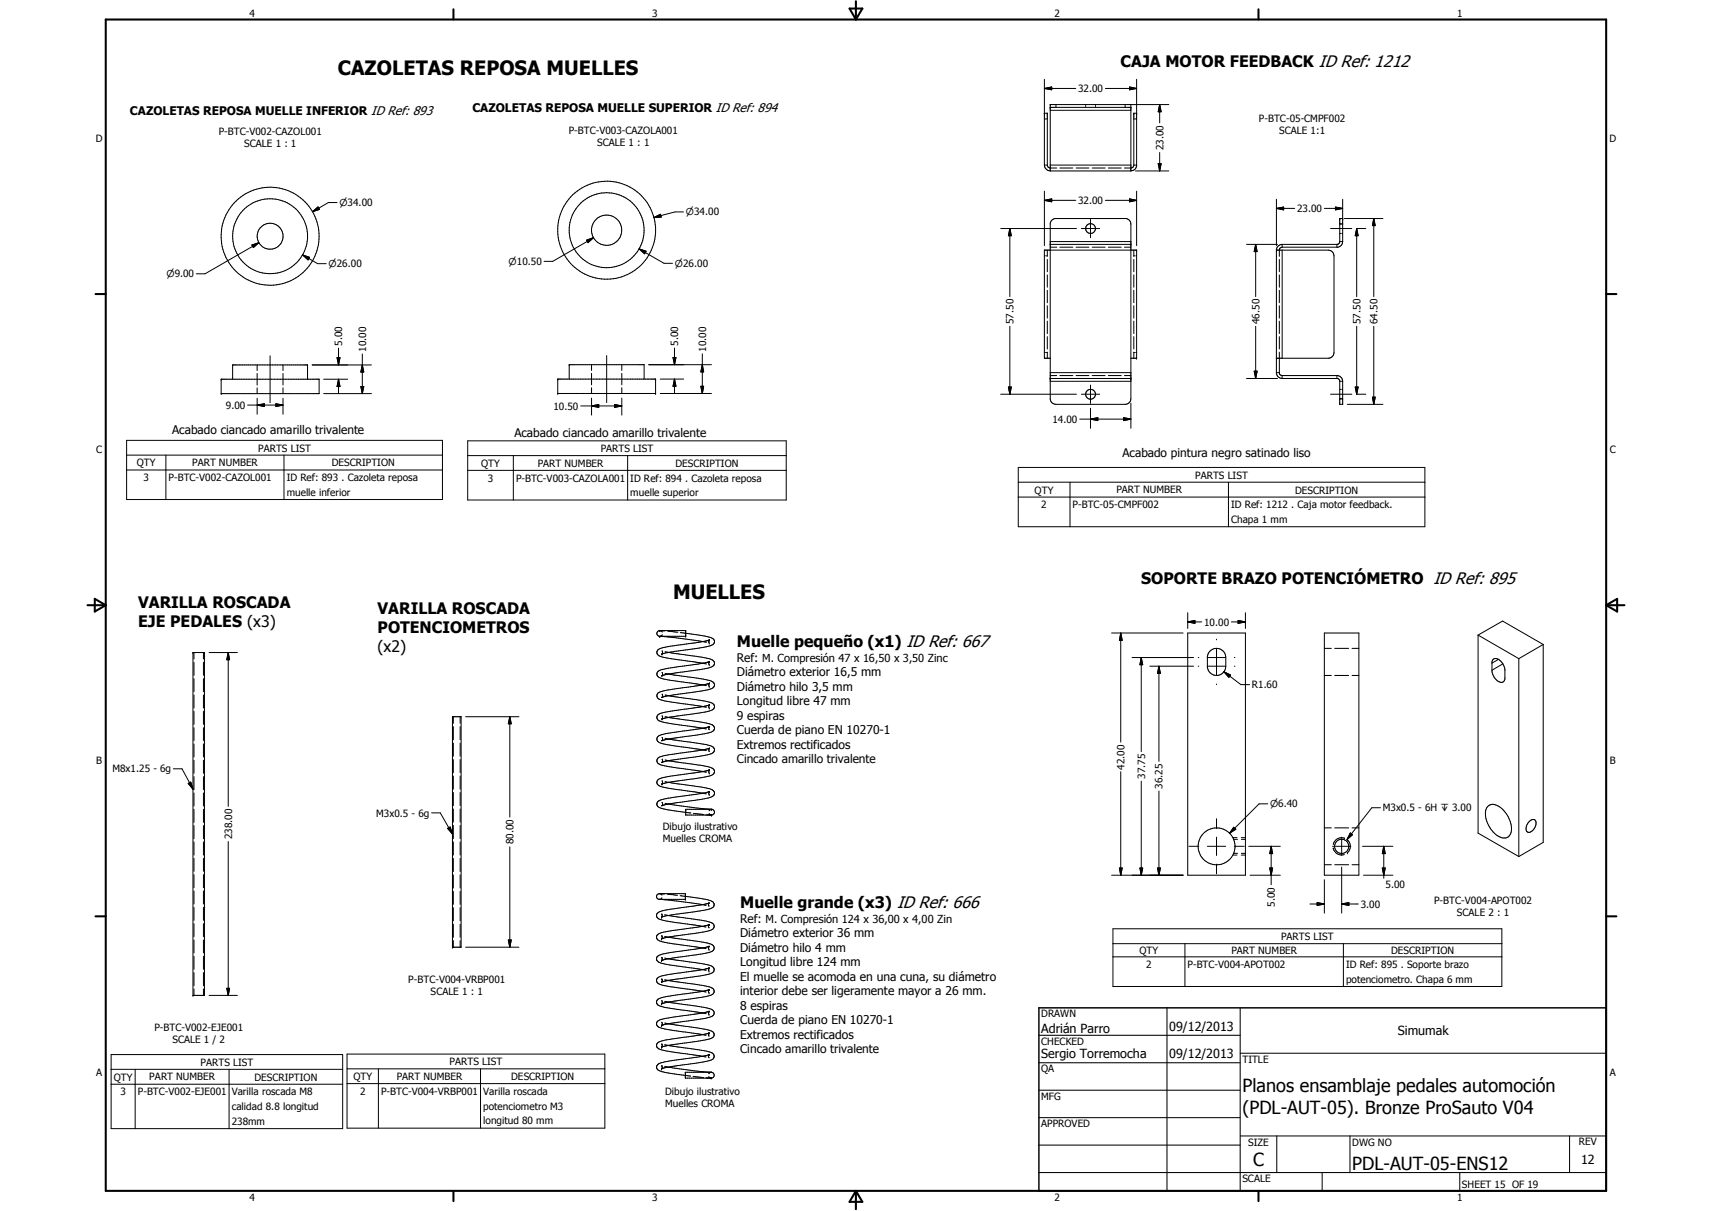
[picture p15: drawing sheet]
<svg xmlns="http://www.w3.org/2000/svg" width="594mm" height="420mm" viewBox="0 0 594 420" stroke-linecap="round" stroke-linejoin="round" font-family="sans-serif">
<defs><g id="words">
<g font-size="6.9">
<text x="117.3" y="26">CAZOLETAS REPOSA MUELLES</text>
<text x="233.5" y="207.7">MUELLES</text>
</g>
<g font-size="6.3">
<text x="431.1" y="379">Planos ensamblaje pedales automoción</text>
<text x="431.1" y="386.5">(PDL-AUT-05). Bronze ProSauto V04</text>
<text x="434.8" y="404.7">C</text>
<text x="469.2" y="406">PDL-AUT-05-ENS12</text>
</g>
<g font-size="5.5">
<text x="388.9" y="23.4">CAJA MOTOR FEEDBACK ID Ref: 1212</text>
<text x="396" y="202.8">SOPORTE BRAZO POTENCIÓMETRO ID Ref: 895</text>
<text x="47.9" y="210.9">VARILLA ROSCADA</text>
<text x="131" y="213.1">VARILLA ROSCADA</text>
<text x="47.9" y="217.5">EJE PEDALES (x3)</text>
<text x="131" y="219.8">POTENCIOMETROS</text>
<text x="131" y="226.4">(x2)</text>
<text x="255.7" y="224.3">Muelle pequeño (x1) ID Ref: 667</text>
<text x="256.8" y="314.9">Muelle grande (x3) ID Ref: 666</text>
</g>
<g font-size="4.4">
<text x="361.3" y="358.4">Adrián Parro</text>
<text x="405.7" y="357.7">09/12/2013</text>
<text x="485" y="359.2">Simumak</text>
<text x="361.3" y="367.1">Sergio Torremocha</text>
<text x="405.7" y="367.2">09/12/2013</text>
<text x="548.6" y="404">12</text>
</g>
<g font-size="4.2">
<text x="255.7" y="234.7">Diámetro exterior 16,5 mm</text>
<text x="255.7" y="239.7">Diámetro hilo 3,5 mm</text>
<text x="255.7" y="244.7">Longitud libre 47 mm</text>
<text x="255.7" y="249.7">9 espiras</text>
<text x="255.7" y="254.7">Cuerda de piano EN 10270-1</text>
<text x="255.7" y="259.8">Extremos rectificados</text>
<text x="256.8" y="325.2">Diámetro exterior 36 mm</text>
<text x="256.8" y="330.2">Diámetro hilo 4 mm</text>
<text x="256.8" y="335.3">Longitud libre 124 mm</text>
<text x="256.8" y="340.3">El muelle se acomoda en una cuna, su diámetro</text>
<text x="256.8" y="345.3">interior debe ser ligeramente mayor a 26 mm.</text>
<text x="256.8" y="350.3">8 espiras</text>
<text x="256.8" y="355.3">Cuerda de piano EN 10270-1</text>
<text x="256.8" y="360.3">Extremos rectificados</text>
</g>
<g font-size="4.1">
<text x="45.1" y="40">CAZOLETAS REPOSA MUELLE INFERIOR ID Ref: 893</text>
<text x="163.9" y="39">CAZOLETAS REPOSA MUELLE SUPERIOR ID Ref: 894</text>
<text x="59.7" y="150.6">Acabado ciancado amarillo trivalente</text>
<text x="178.5" y="151.7">Acabado ciancado amarillo trivalente</text>
<text x="389.5" y="158.7">Acabado pintura negro satinado liso</text>
<text x="255.7" y="229.7">Ref: M. Compresión 47 x 16,50 x 3,50 Zinc</text>
<text x="255.7" y="264.7">Cincado amarillo trivalente</text>
<text x="256.8" y="320.3">Ref: M. Compresión 124 x 36,00 x 4,00 Zin</text>
<text x="256.8" y="365.3">Cincado amarillo trivalente</text>
</g>
<g font-size="3.5">
<text x="86.6" y="5.8">4</text>
<text x="226.3" y="5.8">3</text>
<text x="365.9" y="5.8">2</text>
<text x="505.6" y="5.8">1</text>
<text x="374.1" y="32">32.00</text>
<text x="75.9" y="46.7">P-BTC-V002-CAZOL001</text>
<text x="197.4" y="46.5">P-BTC-V003-CAZOLA001</text>
<text x="436.9" y="42.2">P-BTC-05-CMPF002</text>
<text x="443.9" y="46.4">SCALE 1:1</text>
<text x="33.3" y="49.4">D</text>
<text x="84.7" y="50.9">SCALE 1 : 1</text>
<text x="207.2" y="50.7">SCALE 1 : 1</text>
<text x="403.7" y="52.2" transform="rotate(-90 403.7 52.2)">23.00</text>
<text x="558.5" y="49.4">D</text>
<text x="374.1" y="70.8">32.00</text>
<text x="450.1" y="73.6">23.00</text>
<text x="351.7" y="112.4" transform="rotate(-90 351.7 112.4)">57.50</text>
<text x="437" y="112.4" transform="rotate(-90 437 112.4)">46.50</text>
<text x="472.1" y="112.4" transform="rotate(-90 472.1 112.4)">57.50</text>
<text x="478" y="112.4" transform="rotate(-90 478 112.4)">64.50</text>
<text x="235.4" y="120" transform="rotate(-90 235.4 120)">5.00</text>
<text x="118.8" y="120" transform="rotate(-90 118.8 120)">5.00</text>
<text x="127" y="122" transform="rotate(-90 127 122)">10.00</text>
<text x="245" y="122" transform="rotate(-90 245 122)">10.00</text>
<text x="78.4" y="141.9">9.00</text>
<text x="192.1" y="142.2">10.50</text>
<text x="365.2" y="146.7">14.00</text>
<text x="33.4" y="157.3">C</text>
<text x="47.5" y="161.8">QTY</text>
<text x="66.7" y="161.8">PART NUMBER</text>
<text x="89.6" y="156.7">PARTS LIST</text>
<text x="115.1" y="161.8">DESCRIPTION</text>
<text x="167" y="162">QTY</text>
<text x="186.6" y="161.9">PART NUMBER</text>
<text x="208.4" y="156.8">PARTS LIST</text>
<text x="234.4" y="162">DESCRIPTION</text>
<text x="558.6" y="157.3">C</text>
<text x="49.8" y="167">3</text>
<text x="58.5" y="167">P-BTC-V002-CAZOL001</text>
<text x="99.5" y="167">ID Ref: 893 . Cazoleta reposa</text>
<text x="169.3" y="167.1">3</text>
<text x="179.1" y="167.1">P-BTC-V003-CAZOLA001</text>
<text x="218.7" y="167.1">ID Ref: 894 . Cazoleta reposa</text>
<text x="414.7" y="166.1">PARTS LIST</text>
<text x="99.5" y="172.1">muelle inferior</text>
<text x="218.7" y="172.3">muelle superior</text>
<text x="359" y="171.2">QTY</text>
<text x="387.4" y="171.2">PART NUMBER</text>
<text x="449.4" y="171.2">DESCRIPTION</text>
<text x="361.4" y="176.4">2</text>
<text x="372.2" y="176.4">P-BTC-05-CMPF002</text>
<text x="427.2" y="176.4">ID Ref: 1212 . Caja motor feedback.</text>
<text x="427.2" y="181.5">Chapa 1 mm</text>
<text x="417.8" y="217">10.00</text>
<text x="434.4" y="238.8">R1.60</text>
<text x="33.4" y="265.2">B</text>
<text x="39" y="268">M8x1.25 - 6g</text>
<text x="390.2" y="267" transform="rotate(-90 390.2 267)">42.00</text>
<text x="558.6" y="265.2">B</text>
<text x="397.3" y="270.2" transform="rotate(-90 397.3 270.2)">37.75</text>
<text x="403.4" y="273.6" transform="rotate(-90 403.4 273.6)">36.25</text>
<text x="479.8" y="281.5">M3x0.5 - 6H x 3.00</text>
<text x="130.5" y="283.3">M3x0.5 - 6g</text>
<text x="230" y="288">Dibujo ilustrativo</text>
<text x="80.5" y="291.2" transform="rotate(-90 80.5 291.2)">238.00</text>
<text x="178.2" y="293" transform="rotate(-90 178.2 293)">80.00</text>
<text x="230" y="292.2">Muelles CROMA</text>
<text x="480.8" y="308.1">5.00</text>
<text x="442.4" y="314.5" transform="rotate(-90 442.4 314.5)">5.00</text>
<text x="472.2" y="314.9">3.00</text>
<text x="497.7" y="313.5">P-BTC-V004-APOT002</text>
<text x="505.6" y="317.7">SCALE 2 : 1</text>
<text x="444.5" y="326.1">PARTS LIST</text>
<text x="395.4" y="331">QTY</text>
<text x="397.8" y="335.9">2</text>
<text x="412.1" y="335.9">P-BTC-V004-APOT002</text>
<text x="427.3" y="331">PART NUMBER</text>
<text x="467.1" y="335.9">ID Ref: 895 . Soporte brazo</text>
<text x="482.7" y="331">DESCRIPTION</text>
<text x="141.7" y="341">P-BTC-V004-VRBP001</text>
<text x="467.1" y="341">potenciometro. Chapa 6 mm</text>
<text x="149.4" y="345.1">SCALE 1 : 1</text>
<text x="361.3" y="353">DRAWN</text>
<text x="53.6" y="357.7">P-BTC-V002-EJE001</text>
<text x="59.9" y="361.9">SCALE 1 / 2</text>
<text x="361.3" y="362.5">CHECKED</text>
<text x="69.6" y="369.8">PARTS LIST</text>
<text x="156" y="369.6">PARTS LIST</text>
<text x="431.1" y="368.7">TITLE</text>
<text x="33.4" y="373.2">A</text>
<text x="39.5" y="374.9">QTY</text>
<text x="51.8" y="374.9">PART NUMBER</text>
<text x="88.3" y="374.9">DESCRIPTION</text>
<text x="122.6" y="374.7">QTY</text>
<text x="137.7" y="374.7">PART NUMBER</text>
<text x="177.4" y="374.7">DESCRIPTION</text>
<text x="361.3" y="372.1">QA</text>
<text x="558.6" y="373.2">A</text>
<text x="41.8" y="380">3</text>
<text x="47.8" y="380">P-BTC-V002-EJE001</text>
<text x="80.4" y="380.1">Varilla roscada M8</text>
<text x="125" y="379.9">2</text>
<text x="132.2" y="379.9">P-BTC-V004-VRBP001</text>
<text x="167.7" y="379.9">Varilla roscada</text>
<text x="230.8" y="379.9">Dibujo ilustrativo</text>
<text x="361.3" y="381.6">MFG</text>
<text x="80.4" y="385.2">calidad 8.8 longitud</text>
<text x="167.7" y="385">potenciometro M3</text>
<text x="230.8" y="384">Muelles CROMA</text>
<text x="80.4" y="390.3">238mm</text>
<text x="167.7" y="390.1">longitud 80 mm</text>
<text x="361.3" y="391.1">APPROVED</text>
<text x="433.1" y="397.5">SIZE</text>
<text x="469.2" y="397.5">DWG NO</text>
<text x="547.9" y="397.4">REV</text>
<text x="431.1" y="410.2">SCALE</text>
<text x="507.3" y="412.3">SHEET 15 OF 19</text>
<text x="86.6" y="416.7">4</text>
<text x="226.3" y="416.7">3</text>
<text x="365.9" y="416.7">2</text>
<text x="505.6" y="416.7">1</text>
</g>
<g font-size="3.3">
<text x="117.8" y="71.5">n34.00</text>
<text x="238" y="74.8">n34.00</text>
<text x="114" y="92.8">n26.00</text>
<text x="176.5" y="91.9">n10.50</text>
<text x="234.2" y="92.6">n26.00</text>
<text x="57.8" y="96.3">n9.00</text>
<text x="440.7" y="280.1">n6.40</text>
</g>
</g></defs>
<g fill="none" stroke="#000" stroke-width=".35">
<path d="M362.4 30.7l2.5-.5v1zM362.4 27.5v29.8M362.4 39.3h1v18M362.4 30.7h10.9M364.4 37.3h28M364.4 38.3h28M366.4 36.3v1M376.7 36.3v.3M376.7 37v.3M380.1 36.3v.3M380.1 37v.3M383.6 30.7h10.8"/>
<path d="M390.4 36.3v1M392 30.2l2.4 .5-2.4 .5zM392.4 36.3v23M394.4 27.5v30.2a2.09 2.09 0 0 1-2 1.6M394.4 39.3h-1v18M402.4 36.3l.5 2.5h-1zM402.4 36.3v6.3M405.6 36.3h-41.2v23M362.4 41.3h1M362.4 57.3a2.16 2.16 0 0 0 2 2M362.4 57.3h1M363.4 57.3l.2 .6 .6 .4h2.5"/>
<path d="M364.4 57.3h28M364.4 59.3h28M367.8 58.3h4.5M373.4 58.3h4.5M379 58.3h4.5M384.6 58.3h4.5M393.4 41.3h1M393.4 57.3l-.2 .6-.6 .4h-2.4M393.4 57.3h1M394 59.3h11.6M401.9 56.8h1l-.5 2.5zM402.4 52.9v6.4"/>
<path d="M108.5 73.4l1.9-1.6 .5 .8zM117 70.3h-3l-5.5 3.1M226.9 75.5l2.3-1.2 .2 1zM237.2 73.5h-3l-7.3 2M347.3 79.3h26.2M350.4 79.3l.5 2.5h-1zM350.4 79.3v23.6M362.4 69.5l2.5-.5v1zM362.4 66.3v18.9M362.4 69.5h10.9M365.2 76.2l.9-.4h24.7a1.98 1.98 0 0 1 1.6 2v60.5a2 2 0 0 1-2 2h-24l-.6-.1-1.1-.9-.3-.7v-61.1zM375.2 79.3h6.4"/>
<path d="M378.4 76.1v6.4M383.6 69.5h10.8M392 69l2.4 .5-2.4 .5zM394.4 66.3v18.9M442.9 72.3l2.5-.5v1zM442.9 69.1v16.1M442.9 72.3h6.4M459.6 72.3h6.3M461.7 79.3h7.4M463.4 71.8l2.5 .5-2.5 .5zM464.9 77.8h1M464.9 77.6h.3"/>
<path d="M465.6 77.6h.3M465.9 75.8h-1v8.2l-.4 .6-.6 .2M465.9 69.1v14.7M466.5 75.8h13.4M470.7 79.3h3.3M470.8 79.3l.5 2.5h-1zM470.8 79.3v23.6M476.7 75.8l.5 2.5h-1zM476.7 75.8v27.1M87.4 85l2.4-.8-1.9 1.7zM89.8 84.2l-18.6 10.8h-3.1M105 88.4l2.4 .9-.5 .9z"/>
<path d="M105 88.4l5.2 3.1h3M203.6 83.3l2.3-.8-1.9 1.7zM205.9 82.5l-14.1 8.2h-3M221.8 86.4l2.4 .8-.5 .9zM221.8 86.4l8.6 5h3M362.4 88.8h.4M363.1 88.8h.3M363.4 86.8v2.1M363.4 90v4.3M363.4 95.4v4.3M364.4 84.8h28M364.4 83.8h28"/>
<path d="M364.4 85.8h2.3M367.8 85.8h4.5M373.4 85.8h4.5M379 85.8h4.5M384.6 85.8h4.5M390.2 85.8h2.2M393.4 88.8h.4M393.4 86.8v2.1M393.4 90v4.3M393.4 95.4v4.3M394.1 88.8h.3M432.6 84.8h10.7"/>
<path d="M435.7 84.8l.5 2.5h-1zM435.7 84.8v18.1M442.9 86.8h18a2 2 0 0 1 2 2v33.5a2 2 0 0 1-2 2h-18M443.9 90v4.3M443.9 95.4v4.3M444.9 84.8h19M444.9 84.8v1M444.9 86.8v37.5M444.9 84.8l-.7 .1a1.89 1.89 0 0 0-1.3 1.5v43.3a2.09 2.09 0 0 0 2 1.6M444.9 85.8l-.9 .6-.1 2.5M463.9 84.8v1M464.9 83.8h1"/>
<path d="M464.9 81h.3M465.6 81h.3M465.9 83.8l-.5 1.3-1.1 .7h-19.4M350.4 113.2v23.6M363.4 100.7v4.3M363.4 106.1v4.3M363.4 111.4v4.3M363.4 116.8v4.3M393.4 100.7v4.3M393.4 106.1v4.3M393.4 111.4v4.3M393.4 116.8v4.3"/>
<path d="M435.7 113.2v18.1M443.9 100.7v4.3M443.9 106.1v4.3M443.9 111.4v4.3M443.9 116.8v4.3M470.8 113.2v23.6M476.7 113.2v27.1M76.7 131.6h34v5h-34zM80.7 131.6v-5h26v5M89.2 126.6v2M89.2 129.6v4M89.2 134.6v2"/>
<path d="M89.2 138.2v5.5M93.7 123.4v16.3M98.2 126.6v2M98.2 129.6v4M98.2 134.6v2M98.2 138.2v5.5M108.3 126.6h20.6M112.3 131.6h8.3M112.3 136.6h16.6M117 124.1h1l-.5 2.5zM117.5 131.6l.5 2.5h-1zM117.5 120.8v5.8"/>
<path d="M117.5 131.6v5M125.2 134.1h1l-.5 2.5zM125.7 126.6l.5 2.5h-1zM125.7 122.8v13.8M193.5 131.5h34v5h-34zM197.5 131.5v-5h26v5M205.3 126.5v2M205.3 129.5v4M205.3 134.5v2M205.3 138.1v5.9M210.5 123.4v16.3M215.8 126.5v2"/>
<path d="M215.8 129.5v4M215.8 134.5v2M215.8 138.1v5.9M225.1 126.5h21.8M229.1 136.5h17.8M229.1 131.5h8.1M233.5 124h1.1l-.5 2.5zM234.1 131.5l.5 2.5h-1.1zM234.1 120.7v5.8M234.1 131.5v5M243.2 134h1l-.5 2.5zM243.7 126.5l.5 2.5h-1z"/>
<path d="M243.7 122.8v13.7M347.3 136.8h26.2M349.9 134.3h1l-.5 2.5zM362.4 122.3h.4M363.1 122.3h.3M363.4 122.2v2.1M364.4 124.3h-2v-37.5h32v37.5h-2M364.4 132.3h28M364.4 131.3h28M364.4 129.3h28M364.4 130.3h2.3M367.8 130.3h4.5"/>
<path d="M373.4 130.3h4.5M375.2 136.8h6.4M378.4 133.6v6.4M379 130.3h4.5M384.6 130.3h4.5M390.2 130.3h2.2M392.4 139.9v8.7M393.4 122.3h.4M393.4 122.2v2.1M394.1 122.3h.3M432.6 131.3h10.7M435.2 128.8h1l-.5 2.5z"/>
<path d="M442.9 129.3h1M443.9 122.2v7.3l.4 .6 .6 .2M444.9 131.3l19.4 .1 .6 .7v8.2h1v-8M444.9 130.3h19.4a1.98 1.98 0 0 1 1.6 2M444.9 130.3v1M461.7 136.8h7.4M463.9 130.3v1M464.9 138.5h.3M464.9 132.3h1M464.9 138.3h1M464.9 135.1h.3M465.6 138.5h.3"/>
<path d="M465.6 135.1h.3M470.3 134.3h1l-.5 2.5zM470.7 136.8h3.3M476.2 137.8h1l-.5 2.5zM43.9 152.8h109.6v20.5h-109.6zM43.9 157.9h109.6M57.6 157.9v15.4M85.9 140.5h12.3M89.2 140.5l2.5-.4v1zM95.8 140.1l2.4 .4-2.4 .6zM98.5 157.9v15.4M162.3 153h110.5v20.5h-110.5z"/>
<path d="M162.3 158.1h110.5M178.1 158.1v15.4M201.5 140.8h14.3M205.3 140.8l2.5-.5v1.1zM213.3 140.3l2.5 .5-2.5 .6zM217.8 158.1v15.4M374.7 145.4h17.7M378.4 145.4l2.6-.5v1zM378.4 141.6v7M389.9 144.9l2.5 .5-2.5 .5zM467.5 140.3h12.4M43.9 163.1h109.6"/>
<path d="M162.3 163.2h110.5M353.3 162.2h141.1v20.6h-141.1zM353.3 167.3h141.1M353.3 172.5h141.1M371.3 167.3v15.5M426.3 167.3v15.5M228.3 219l.6-.2h9v2h-9.2a1.01 1.01 0 0 1-.4-1.8zM228.9 218.8h.3M229.2 218.8l.6 .5M229.2 218.8h.2M230 218.8l.8 .1M231.6 218.9l3.6 .5"/>
<path d="M236.1 219.5h.1M236.2 219.5l.9 .1a40.6 40.6 0 0 1 10.3 2 1.45 1.45 0 0 1 .3 1.7 1.45 1.45 0 0 1-1.4 .8l-16.5 2.8M385.7 219.6h24.8M388.9 219.6l.5 2.6h-1zM388.9 219.6v37.9M412.2 215.8l2.4-.5v1zM412.2 212.6v5.5M412.2 219.6h20v84.1h-20zM412.2 215.8h4.8M427.3 215.8h4.9M429.6 215.3l2.6 .5-2.6 .5zM432.2 212.6v5.5"/>
<path d="M459.6 219.6h11.9v84.1h-11.9zM67 226.4h3.9v119h-3.9zM67.3 226.4v2.2M67.3 229.8v4.5M67.3 235.5v4.5M70.6 226.4v2.2M70.6 229.8v4.5M70.6 235.5v4.5M72.6 226.4h9.8M79.2 226.4l.5 2.5h-1zM79.2 226.4v53.4M229.3 220.8h.1"/>
<path d="M229.7 226.9h.1M229.7 234.4h.1M229.7 220.8l15.4 2M229.7 233.3l.2 .6-.2 .6M229.7 225.8l.2 .6-.1 .5M229.8 220.3l-.6 .5M229.8 226.9h-.1M229.8 226.9h.1M230.8 226.1l6.5 1a35.1 35.1 0 0 1 10 2 1.34 1.34 0 0 1 .5 1.5 1.34 1.34 0 0 1-1.2 .9l-3.4 .8-11.2 1.5M230.8 233.6l1.2 .2M232 233.8l-2.2 .6M232 233.8l6.7 1.1a25.5 25.5 0 0 1 8.8 1.8 1.46 1.46 0 0 1 .2 1.7 1.46 1.46 0 0 1-1.5 .7l-14.7 2.4-1.8 .5"/>
<path d="M243.9 230.1l-6.4 1a28.1 28.1 0 0 0-9.2 1.9 1.41 1.41 0 0 0-.2 1.5 1.41 1.41 0 0 0 1.3 .8l3.6 .8 12.1 1.8M243.9 230.1l1.2 .3M245.9 222.1h.1M246.1 237.1l-8.6 1.4a28.1 28.1 0 0 0-9.2 2 1.56 1.56 0 0 0-.1 1.7 1.56 1.56 0 0 0 1.6 .8l15.3 2.4M246.1 237.1v1.1M246.1 223.1l-.2-.8 .3-.3-7.9 1.4a37.2 37.2 0 0 0-9.8 1.9 1.42 1.42 0 0 0-.4 1.6 1.42 1.42 0 0 0 1.3 .9l2.9 .7 11.6 1.6M246.2 237l-.1 .1M246.2 237h.1M246.2 229.5l-2.3 .6M246.2 229.5h.1M246.2 229.5l-.3 .4 .2 .7M392.8 228.1h21.4"/>
<path d="M396 228.1l.5 2.5h-.9zM396 228.1v32.7M399 231.1h15.2M402.2 231.1l.5 2.5h-1zM402.2 231.1v33.1M415.8 231.1h.2M415.8 228.1h.2M419 231.1h6.3M419 228.1h6.3M422.1 221.8v.2M422.1 225v9.3M422.1 237.3v.2"/>
<path d="M424.7 233.1l2.3 1.1-.6 .8zM424.7 233.1l5.9 4.4h3M425.4 228.1v3M425.4 228.1a3.2 3.2 0 0 0-3-3.2 3.2 3.2 0 0 0-3.4 2.8v3.9a3.2 3.2 0 0 0 3.4 2.8 3.2 3.2 0 0 0 3-3.3M428.3 231.1h.2M428.3 228.1h.2M459.6 225h2.4M459.6 234.4h2.4M463.2 225h4.8M463.2 234.4h4.8M469.2 225h2.3M469.2 234.4h2.3"/>
<path d="M512.9 220.3v68.8l14.1 8.1M512.9 220.3l8.5-4.8 14.1 8.1M512.9 220.3l14.1 8.2M518 228.9a2.19 2.19 0 0 1 3.3 1.1l.9 1.9v3.6a1.47 1.47 0 0 1-1.1 1.3 1.47 1.47 0 0 1-1.6-.7l-1.1-1.2-.6-1.6-.1-3.6zM520 228.8l-2.3 1.3M521.5 230.3l-3.8 2.2M527 228.5v68.7M535.5 223.6v68.7l-8.5 4.9M535.5 223.6l-8.5 4.9M67.3 241.1v4.6M67.3 246.8v4.5M67.3 252.5v4.5"/>
<path d="M67.3 258.1v4.5M70.6 241.1v4.6M70.6 246.8v4.5M70.6 252.5v4.5M70.6 258.1v4.5M157 248.7h3v79.9h-3zM157.3 248.7v2.3M157.3 252.1v4.6M157.3 257.8v4.6M159.7 248.7v2.3M159.7 252.1v4.6M159.7 257.8v4.6"/>
<path d="M161.6 248.7h18.5M176.9 248.7l.5 2.4h-1zM176.9 248.7v34.8M229.7 241.9v.1M229.7 240.8l.2 .7-.2 .4M229.7 248.4l.2 .6-.1 .4M229.7 255.9l.2 .6-.1 .4M229.8 257h-.1M229.8 249.4l-.1 .1M230.8 241.1l7.9 1.3a23.8 23.8 0 0 1 8.8 1.9 1.46 1.46 0 0 1 .2 1.6 1.46 1.46 0 0 1-1.5 .8l-14.2 2.2M230.8 256.2l7.9 1.2a29.1 29.1 0 0 1 8.8 1.8 1.49 1.49 0 0 1 .2 1.7 1.49 1.49 0 0 1-1.5 .8l-16.4 2.8M230.8 248.7l1.2 .2"/>
<path d="M232 248.9l6 .9a30.7 30.7 0 0 1 9.5 2 1.46 1.46 0 0 1 .2 1.6 1.46 1.46 0 0 1-1.5 .8l-4.3 .8-8.8 1.2-3.3 .8M232 248.9l-2.2 .5M243.9 252.6l2.3-.5-.3 .3 .2 .8M243.9 252.6l-14.2 2.3a1.51 1.51 0 0 0-1.7 1.4 1.51 1.51 0 0 0 1.4 1.6l15.7 2.5M243.9 252.6l1.2 .3M246.1 259.6l-8.6 1.5a29.6 29.6 0 0 0-9.2 1.9 1.45 1.45 0 0 0-.2 1.6 1.45 1.45 0 0 0 1.3 .8l14.5 2.3M246.1 244.6l-7.8 1.4a29.7 29.7 0 0 0-10 2 1.42 1.42 0 0 0-.2 1.5 1.42 1.42 0 0 0 1.3 .9l4.2 .8 10.3 1.4M246.1 244.6v1.1M246.1 259.7v1M246.2 259.6h-.1M246.2 244.6h-.1M246.2 259.6h.1"/>
<path d="M246.2 244.6h.1M60.1 266.7h3.1l3.8 7.1M65.3 271.8l.9-.4 .8 2.4zM67.3 263.8v4.5M67.3 269.5v4.5M67.3 275.1v4.6M70.6 263.8v4.5M70.6 269.5v4.5M70.6 275.1v4.6M157.3 263.5v4.6M157.3 269.2v4.6M157.3 275v4.5"/>
<path d="M159.7 263.5v4.6M159.7 269.2v4.6M159.7 275v4.5M229.7 264.5h.1M229.7 279.5h.1M229.7 278.4l.2 .7-.2 .4M229.7 263.4l.2 .6-.1 .5M229.7 270.9l.2 .6-.1 .4M229.8 272h-.1M229.8 264.5h-.1M230.8 278.7l10.8 1.6 5 .5M230.8 263.7l7.9 1.2a25.5 25.5 0 0 1 8.8 1.9 1.49 1.49 0 0 1 .2 1.7 1.49 1.49 0 0 1-1.5 .7l-14.2 2.2"/>
<path d="M230.8 271.2l1.2 .2M232 271.4l5.3 .8a35.1 35.1 0 0 1 10 2 1.31 1.31 0 0 1 .6 1.5 1.31 1.31 0 0 1-1.3 .9l-3.4 .8-8.8 1.2-4.6 .9M232 271.4l-2.2 .6M243.9 267.7l-4.9 .7a41.3 41.3 0 0 0-10.5 2 1.42 1.42 0 0 0-.4 1.6 1.42 1.42 0 0 0 1.3 .9l15.7 2.6M243.9 267.7l1.2 .2M246.1 267.2l-2.2 .5M246.1 267.2v1M246.1 260.7h.1M246.2 274.6l-2.9 .7-10.2 1.4-3.8 .8a1.47 1.47 0 0 0-1.4 1.6 1.47 1.47 0 0 0 1.7 1.4l10.1 1.6M246.2 274.6h.1M246.2 267.1l-.1 .1M246.2 274.7l-.3 .3 .2 .7"/>
<path d="M246.2 267.1h.1M388.9 267.8v35.9M396 271v32.7M402.2 274.4v29.3M439.9 278.9h-3l-10.2 10.2M516.5 279.6a3.2 3.2 0 0 1 4.2 .6 9.2 9.2 0 0 1 3.5 8.9 2.64 2.64 0 0 1-4.3 1 9.2 9.2 0 0 1-4.1-9.6zM67.3 280.8v4.5M67.3 286.4v4.6M67.3 292.1v4.6M67.3 297.8v4.5M70.6 280.8v4.5M70.6 286.4v4.6"/>
<path d="M70.6 292.1v4.6M70.6 297.8v4.5M79.2 292v53.4M149.8 282h3l4.2 7.3M155.3 287.4l.9-.5 .8 2.4zM157.3 280.7v4.5M157.3 286.4v4.6M157.3 292.1v4.6M157.3 297.8v4.6M159.7 280.7v4.5M159.7 286.4v4.6M159.7 292.1v4.6"/>
<path d="M159.7 297.8v4.6M176.9 293.8v34.8M237.9 280.8h9.3a1.01 1.01 0 0 1 .7 1.1 1.01 1.01 0 0 1-1 .9h-9zM239.7 282.1h.1M240.6 282.2l3.6 .4M245.1 282.7l1.5 .1M246.1 282.3l.8 .5M246.7 280.8l-.6 .5M412.6 293.6h3.4M419 293.6h6.3M422.1 284.1v3.3M422.1 290.4v6.4"/>
<path d="M422.1 299.8v3.4M427.8 290.6h1.5M427.8 296.7h1.5M428.1 291.2h1.3M428.1 296.1h1.3M428.1 287l.7 .7-2.1 1.4zM428.3 293.6h3.4M430.7 290.6h1.5M430.7 296.7h1.5M430.8 291.2h1.4M430.8 296.1h1.4M433.3 293.6h11"/>
<path d="M441.1 293.6l.5 2.6h-1zM441.1 293.6v13.4M459.6 287.2h2.4M462.4 293.6h6.3M462.7 294.3h.1M462.7 294.3a2.95 2.95 0 0 0 3.8 2.2M463.2 287.2h4.8M465.6 290.4v6.4M466.5 290.8h.1M466.5 290.8a2.95 2.95 0 0 0-3.8 2.2M467.6 291.4h.1M467.6 295.9h.1"/>
<path d="M467.6 291.4a2.94 2.94 0 0 1 0 4.5M468.6 289l.7 .6-1.9 1.7zM469.2 287.2h2.3M472.8 293.6h10.6M479 280.2h-3l-8.6 11.1M480.2 293.6l.5 2.6h-1zM480.2 293.6v11.1M530.7 284.9a1.29 1.29 0 0 1 1.8-.5 1.29 1.29 0 0 1 .5 1.8 2.76 2.76 0 0 1-3 2.5 2.38 2.38 0 0 1 .5-3.5zM67.3 303.4v4.6M67.3 309.1v4.5M67.3 314.8v4.5M70.6 303.4v4.6"/>
<path d="M70.6 309.1v4.5M70.6 314.8v4.5M157.3 303.5v4.6M157.3 309.2v4.6M157.3 314.9v4.6M159.7 303.5v4.6M159.7 309.2v4.6M159.7 314.9v4.6M228 310.5l.8-.5h9v2h-9.2a1.01 1.01 0 0 1-.6-1.5zM228.8 310l.9 .6M229.4 310l.2 .1M229.6 318.2h.1"/>
<path d="M229.7 317.1l.1 .6-.2 .5M229.7 311.5l-.6 .6M229.9 312.1l13.8 1.8M229.9 310.1h.7M230.7 317.4l15.2 2.4a1.51 1.51 0 0 1 1.7 .8 1.51 1.51 0 0 1-.3 1.8 55 55 0 0 1-12.7 2.3l-2.5 .4M231.6 310.2l3.5 .4M236 310.8h.1M236.1 310.8l10.1 1.6a1.51 1.51 0 0 1 1.6 1.5 1.51 1.51 0 0 1-1.6 1.5l-13.2 2-3.3 .8M243.7 313.9l1.3 .2M243.8 313.9l-4.2 .6a50.2 50.2 0 0 0-11.2 2.1 1.37 1.37 0 0 0-.5 1.6 1.37 1.37 0 0 0 1.5 .9l3.4 .7 10.9 1.6M246 313.4l-.2 .6 .2 .4M246 313.3l-.1 .1"/>
<path d="M246 314.4h.1M246 313.3v.1M246.1 313.3l-2.3 .6M385.7 303.7h24.8M388.4 301.2h1l-.5 2.5zM395.6 301.2h.9l-.5 2.5zM401.7 301.2h1l-.5 2.5zM433.8 303.7h10.5M440.6 301.2h1l-.5 2.5zM454.6 313.6h5M457.1 313.1l2.5 .5-2.5 .6zM459.6 300h2.4"/>
<path d="M459.6 305.2v11.6M463.2 300h4.8M465.6 313.6l2.5-.5v1.1zM465.6 313.6h5.8M465.6 300.9v15.9M469.2 300h2.3M473.2 303.7h10.2M479.7 301.2h1l-.5 2.5zM67.3 320.5v4.5M67.3 326.1v4.5M67.3 331.8v4.5M67.3 337.4v4.6"/>
<path d="M70.6 320.5v4.5M70.6 326.1v4.5M70.6 331.8v4.5M70.6 337.4v4.6M157.3 320.6v4.6M157.3 326.3v2.3M159.7 320.6v4.6M159.7 326.3v2.3M161.6 328.6h18.5M176.4 326.1h1l-.5 2.5zM229.6 325.7v.1M229.7 332.1l.1 .6-.2 .5 2.3-.5"/>
<path d="M229.7 324.6l.1 .6-.2 .5M229.7 339.6l.1 .6-.2 .5M230.7 339.9l1.2 .2M230.7 332.4l1.2 .3M230.7 324.9l1.2 .3M231.9 332.7l11.5 1.6 2.9 .6a1.41 1.41 0 0 1 1.5 1.2 1.41 1.41 0 0 1-1 1.6l-3.7 .9-11.2 1.5M231.9 325.2h.2M231.9 325.2l-2.3 .5M232.1 325.2l5.8 .8a32.8 32.8 0 0 1 9.4 1.9 1.29 1.29 0 0 1 .5 1.3 1.29 1.29 0 0 1-1 1l-3.1 .8-11.8 1.7M243.7 336.4l1.3 .3M243.7 321.4l1.3 .2M243.8 321.4l-3.5 .5a50.2 50.2 0 0 0-11.9 2.2 1.4 1.4 0 0 0-.5 1.6 1.4 1.4 0 0 0 1.5 .9l2.2 .6 13.4 1.9"/>
<path d="M243.8 336.4l-5.6 .8a43.8 43.8 0 0 0-9.8 1.9 1.4 1.4 0 0 0-.5 1.6 1.4 1.4 0 0 0 1.5 .9l3.4 .8 10.9 1.5M246 328.3l-3.1 .8-12.5 1.8a2.24 2.24 0 0 0-2.6 1.9l.1 .4a7.2 7.2 0 0 0 4.9 1.7l10.9 1.5M246 335.8l-2.2 .6M246 335.8h.1M246 320.8l-2.2 .6M246 328.3l-.2 .5 .2 .6M246 335.8l-.2 .5 .2 .6M246 321.9h.1M246 328.3h.1M246.1 320.8l-.3 .5 .2 .6M386.2 322.2h135v20.1h-135zM386.2 327.4h135"/>
<path d="M386.2 332h135M411.2 327.4v14.9M466.2 327.4v14.9M67.3 343.1v2.3M70.6 343.1v2.3M72.6 345.4h9.8M78.7 342.9h1l-.5 2.5zM229.6 340.7v.1M229.6 340.7h.1M229.7 348.2l-.1 .1M229.7 347.1v1.1M229.7 354.7v1"/>
<path d="M229.7 355.7l-.1 .1M230.7 355l1.2 .2M230.7 347.4l1.2 .3M231.9 340.1l4.5 .8a36.5 36.5 0 0 1 10.9 2 1.44 1.44 0 0 1 .4 1.7 1.44 1.44 0 0 1-1.6 .8l-14.2 2.3M231.9 347.7l5.2 .8a31.1 31.1 0 0 1 10.3 2.1 1.27 1.27 0 0 1-.6 2.1l-2 .6-12.9 1.9M231.9 355.2l7.4 1.1a24.1 24.1 0 0 1 8.1 1.8 1.46 1.46 0 0 1 .2 1.6 1.46 1.46 0 0 1-1.5 .8l-14.2 2.2M231.9 355.2l-2.3 .6M231.9 347.7l-2.3 .5M231.9 340.1l-2.3 .6M243.7 358.9l1.3 .3M243.7 351.5l1.3 .2M243.7 343.9l1.3 .3"/>
<path d="M243.8 343.9l-4.9 .8a36 36 0 0 0-10.6 2.1l-.5 .7a1.36 1.36 0 0 0 .9 1.4l4.1 1 10.9 1.6M243.8 351.5l-5.6 .8a41.1 41.1 0 0 0-9.8 1.9 1.26 1.26 0 0 0-.6 1.2 1.26 1.26 0 0 0 .9 1l3.5 .9 11.5 1.6M243.8 358.9l-4.2 .7a50.2 50.2 0 0 0-11.2 2.1 1.52 1.52 0 0 0-.3 1.8 1.52 1.52 0 0 0 1.6 .8l15.3 2.4M246 350.9l-.2 .7 .2 .4M246 358.4l-2.2 .5M246 358.4h.1M246 350.9l-2.2 .6M246 343.4l-2.2 .5M246 358.4l-.2 .5 .2 .6M246.1 350.9h-.1M246.1 343.3l-.3 .5 .2 .7M360.5 359.2h69.9"/>
<path d="M405 349.7v63.5M430.4 349.7v63.5M38.6 365.9h80.3v25.7h-80.3zM38.6 371h80.3M38.6 376.2h80.3M46.9 371v20.6M79.5 371v20.6M120.4 365.7h89.5v25.7h-89.5zM120.4 370.8h89.5M120.4 376h89.5M131.3 370.8v20.6M166.7 370.8v20.6"/>
<path d="M229.7 370.8h-.1M229.7 363.2l-.1 .1M229.7 369.7v1.1M229.7 362.2v1M230.7 370l1.2 .2M230.7 362.5l1.2 .2M231.9 370.2l13.5 1.8M231.9 370.2l-2.3 .6M231.9 362.7l5.2 .8a37.6 37.6 0 0 1 10.2 1.9 1.47 1.47 0 0 1 .4 1.7 1.47 1.47 0 0 1-1.6 .9l-14.2 2.2M231.9 362.7l-2.3 .6M240.5 373.5l3.6 .4M245 373.9l1.4 .2"/>
<path d="M245.8 372h.2M245.9 373.5l.9 .6M246 367l-.2-.6 .3-.5-2.4 .6-14.2 2.2a1.51 1.51 0 0 0-1.7 1.5 1.51 1.51 0 0 0 1.6 1.5l10.2 1.7M246.8 372h-9v2.1h9M246.8 372a1.02 1.02 0 0 1 1 1 1.02 1.02 0 0 1-1 1.1M246.8 372l-.9 .5M360.5 368.7h69.9M360.5 378.2h69.9M430.4 365.4h127M360.5 387.8h69.9M360.5 397.3h69.9M430.4 394.1h127"/>
<path d="M443.1 394.1v12.7M468.5 394.1v12.7M544.7 394.1v12.7M360.5 406.8h196.9M458.8 406.8v6.4M506.6 406.8v6.4"/>
<circle cx="210.5" cy="79.9" r="5.3"/>
<circle cx="210.5" cy="79.9" r="13"/>
<circle cx="210.5" cy="79.9" r="17"/>
<circle cx="378.4" cy="79.3" r="1.7"/>
<circle cx="93.7" cy="81.9" r="17"/>
<circle cx="93.7" cy="82" r="13"/>
<circle cx="93.7" cy="82" r="4.5"/>
<circle cx="378.4" cy="136.8" r="1.71"/>
<circle cx="422.2" cy="293.6" r="6.4"/>
<circle cx="465.6" cy="293.6" r="2.45"/>
</g>
<g fill="#000">
<circle cx="362.4" cy="39.3" r=".18"/>
<circle cx="363.4" cy="39.3" r=".18"/>
<circle cx="364.4" cy="36.3" r=".18"/>
<circle cx="364.4" cy="37.3" r=".18"/>
<circle cx="393.4" cy="39.3" r=".18"/>
<circle cx="394.4" cy="39.3" r=".18"/>
<circle cx="464.9" cy="75.8" r=".18"/>
<circle cx="465.9" cy="75.8" r=".18"/>
<circle cx="394.4" cy="86.8" r=".18"/>
<circle cx="442.9" cy="86.8" r=".18"/>
<circle cx="76.7" cy="136.6" r=".18"/>
<circle cx="76.7" cy="131.6" r=".18"/>
<circle cx="106.7" cy="126.6" r=".18"/>
<circle cx="193.5" cy="136.5" r=".18"/>
<circle cx="193.5" cy="131.5" r=".18"/>
<circle cx="197.5" cy="126.5" r=".18"/>
<circle cx="227.5" cy="136.5" r=".18"/>
<circle cx="227.5" cy="131.5" r=".18"/>
<circle cx="364.4" cy="131.3" r=".18"/>
<circle cx="392.4" cy="131.3" r=".18"/>
<circle cx="394.4" cy="124.3" r=".18"/>
<circle cx="442.9" cy="124.3" r=".18"/>
<circle cx="228.9" cy="218.8" r=".18"/>
<circle cx="67" cy="226.4" r=".18"/>
<circle cx="228.9" cy="220.8" r=".18"/>
<circle cx="229.7" cy="226.9" r=".18"/>
<circle cx="229.7" cy="234.4" r=".18"/>
<circle cx="237.9" cy="220.8" r=".18"/>
<circle cx="246.1" cy="230.6" r=".18"/>
<circle cx="246.1" cy="238.2" r=".18"/>
<circle cx="246.1" cy="223.1" r=".18"/>
<circle cx="246.2" cy="229.5" r=".18"/>
<circle cx="246.2" cy="222" r=".18"/>
<circle cx="246.2" cy="237" r=".18"/>
<circle cx="157" cy="248.7" r=".18"/>
<circle cx="229.7" cy="249.5" r=".18"/>
<circle cx="246.1" cy="245.7" r=".18"/>
<circle cx="246.2" cy="252.1" r=".18"/>
<circle cx="246.2" cy="244.6" r=".18"/>
<circle cx="246.2" cy="259.6" r=".18"/>
<circle cx="229.7" cy="272" r=".18"/>
<circle cx="246.1" cy="275.7" r=".18"/>
<circle cx="246.1" cy="268.2" r=".18"/>
<circle cx="246.2" cy="267.1" r=".18"/>
<circle cx="246.2" cy="274.6" r=".18"/>
<circle cx="237.9" cy="280.8" r=".18"/>
<circle cx="246.9" cy="280.8" r=".18"/>
<circle cx="246.9" cy="282.8" r=".18"/>
<circle cx="229.6" cy="318.2" r=".18"/>
<circle cx="229.7" cy="317.1" r=".18"/>
<circle cx="237.8" cy="312" r=".18"/>
<circle cx="157" cy="328.6" r=".18"/>
<circle cx="229.6" cy="333.2" r=".18"/>
<circle cx="229.6" cy="325.8" r=".18"/>
<circle cx="229.7" cy="332.1" r=".18"/>
<circle cx="229.7" cy="339.6" r=".18"/>
<circle cx="229.7" cy="324.6" r=".18"/>
<circle cx="246" cy="329.4" r=".18"/>
<circle cx="246" cy="336.9" r=".18"/>
<circle cx="246.1" cy="335.8" r=".18"/>
<circle cx="246.1" cy="320.8" r=".18"/>
<circle cx="246.1" cy="328.3" r=".18"/>
<circle cx="67" cy="345.4" r=".18"/>
<circle cx="229.6" cy="355.8" r=".18"/>
<circle cx="229.6" cy="348.3" r=".18"/>
<circle cx="246" cy="352" r=".18"/>
<circle cx="246" cy="344.5" r=".18"/>
<circle cx="246.1" cy="350.9" r=".18"/>
<circle cx="246.1" cy="358.4" r=".18"/>
<circle cx="246.1" cy="343.3" r=".18"/>
<circle cx="229.6" cy="363.3" r=".18"/>
<circle cx="229.6" cy="370.8" r=".18"/>
<circle cx="229.7" cy="369.7" r=".18"/>
<circle cx="229.7" cy="362.2" r=".18"/>
<circle cx="246.1" cy="365.9" r=".18"/>
<circle cx="246.8" cy="374.1" r=".18"/>
</g>
<g fill="none" stroke="#000" stroke-width=".71">
<path d="M36.7 6.8h520.7v406.4h-520.7zM157.3 3.2v3.6M294.8 3h4.4l-2.2 3.8zM297 .4v6.4M436.7 3.2v3.6M33.1 102h3.6M557.4 102h3.5M30.3 210h6.4M32.9 207.8l3.8 2.2-3.8 2.2zM557.4 210h6.3M557.4 210l3.8-2.2v4.4zM33.1 317.9h3.6"/>
<path d="M557.4 317.9h3.5M157.3 413.2v3.5M297 413.2v6.3M297 413.2l2.2 3.8h-4.4zM436.7 413.2v3.5"/>
</g>
<path d="M360.5 349.7h196.9v63.5h-196.9z" fill="none" stroke="#000" stroke-width=".51"/>
<g fill="#000">
<path d="M362.4 30.7l2.5-.5v1zM392 30.2l2.4 .5-2.4 .5zM402.4 36.3l.5 2.5h-1zM401.9 56.8h1l-.5 2.5zM108.5 73.4l1.9-1.6 .5 .8zM226.9 75.5l2.3-1.2 .2 1zM362.4 69.5l2.5-.5v1zM392 69l2.4 .5-2.4 .5zM442.9 72.3l2.5-.5v1zM463.4 71.8l2.5 .5-2.5 .5zM476.7 75.8l.5 2.5h-1zM87.4 85l2.4-.8-1.9 1.7z"/>
<path d="M105 88.4l2.4 .9-.5 .9zM203.6 83.3l2.3-.8-1.9 1.7zM221.8 86.4l2.4 .8-.5 .9zM350.4 79.3l.5 2.5h-1zM435.7 84.8l.5 2.5h-1zM470.8 79.3l.5 2.5h-1zM117 124.1h1l-.5 2.5zM117.5 131.6l.5 2.5h-1zM125.2 134.1h1l-.5 2.5zM125.7 126.6l.5 2.5h-1zM233.5 124h1.1l-.5 2.5zM234.1 131.5l.5 2.5h-1.1z"/>
<path d="M243.2 134h1l-.5 2.5zM243.7 126.5l.5 2.5h-1zM349.9 134.3h1l-.5 2.5zM435.2 128.8h1l-.5 2.5zM470.3 134.3h1l-.5 2.5zM476.2 137.8h1l-.5 2.5zM89.2 140.5l2.5-.4v1zM95.8 140.1l2.4 .4-2.4 .6zM205.3 140.8l2.5-.5v1.1zM213.3 140.3l2.5 .5-2.5 .6zM378.4 145.4l2.6-.5v1zM389.9 144.9l2.5 .5-2.5 .5z"/>
<path d="M412.2 215.8l2.4-.5v1zM429.6 215.3l2.6 .5-2.6 .5zM79.2 226.4l.5 2.5h-1zM388.9 219.6l.5 2.6h-1zM396 228.1l.5 2.5h-.9zM402.2 231.1l.5 2.5h-1zM424.7 233.1l2.3 1.1-.6 .8zM176.9 248.7l.5 2.4h-1zM65.3 271.8l.9-.4 .8 2.4zM155.3 287.4l.9-.5 .8 2.4zM428.1 287l.7 .7-2.1 1.4zM441.1 293.6l.5 2.6h-1z"/>
<path d="M468.6 289l.7 .6-1.9 1.7zM480.2 293.6l.5 2.6h-1zM388.4 301.2h1l-.5 2.5zM395.6 301.2h.9l-.5 2.5zM401.7 301.2h1l-.5 2.5zM440.6 301.2h1l-.5 2.5zM457.1 313.1l2.5 .5-2.5 .6zM465.6 313.6l2.5-.5v1.1zM479.7 301.2h1l-.5 2.5zM176.4 326.1h1l-.5 2.5zM78.7 342.9h1l-.5 2.5z"/>
</g>
<use href="#words"/>
</svg>
